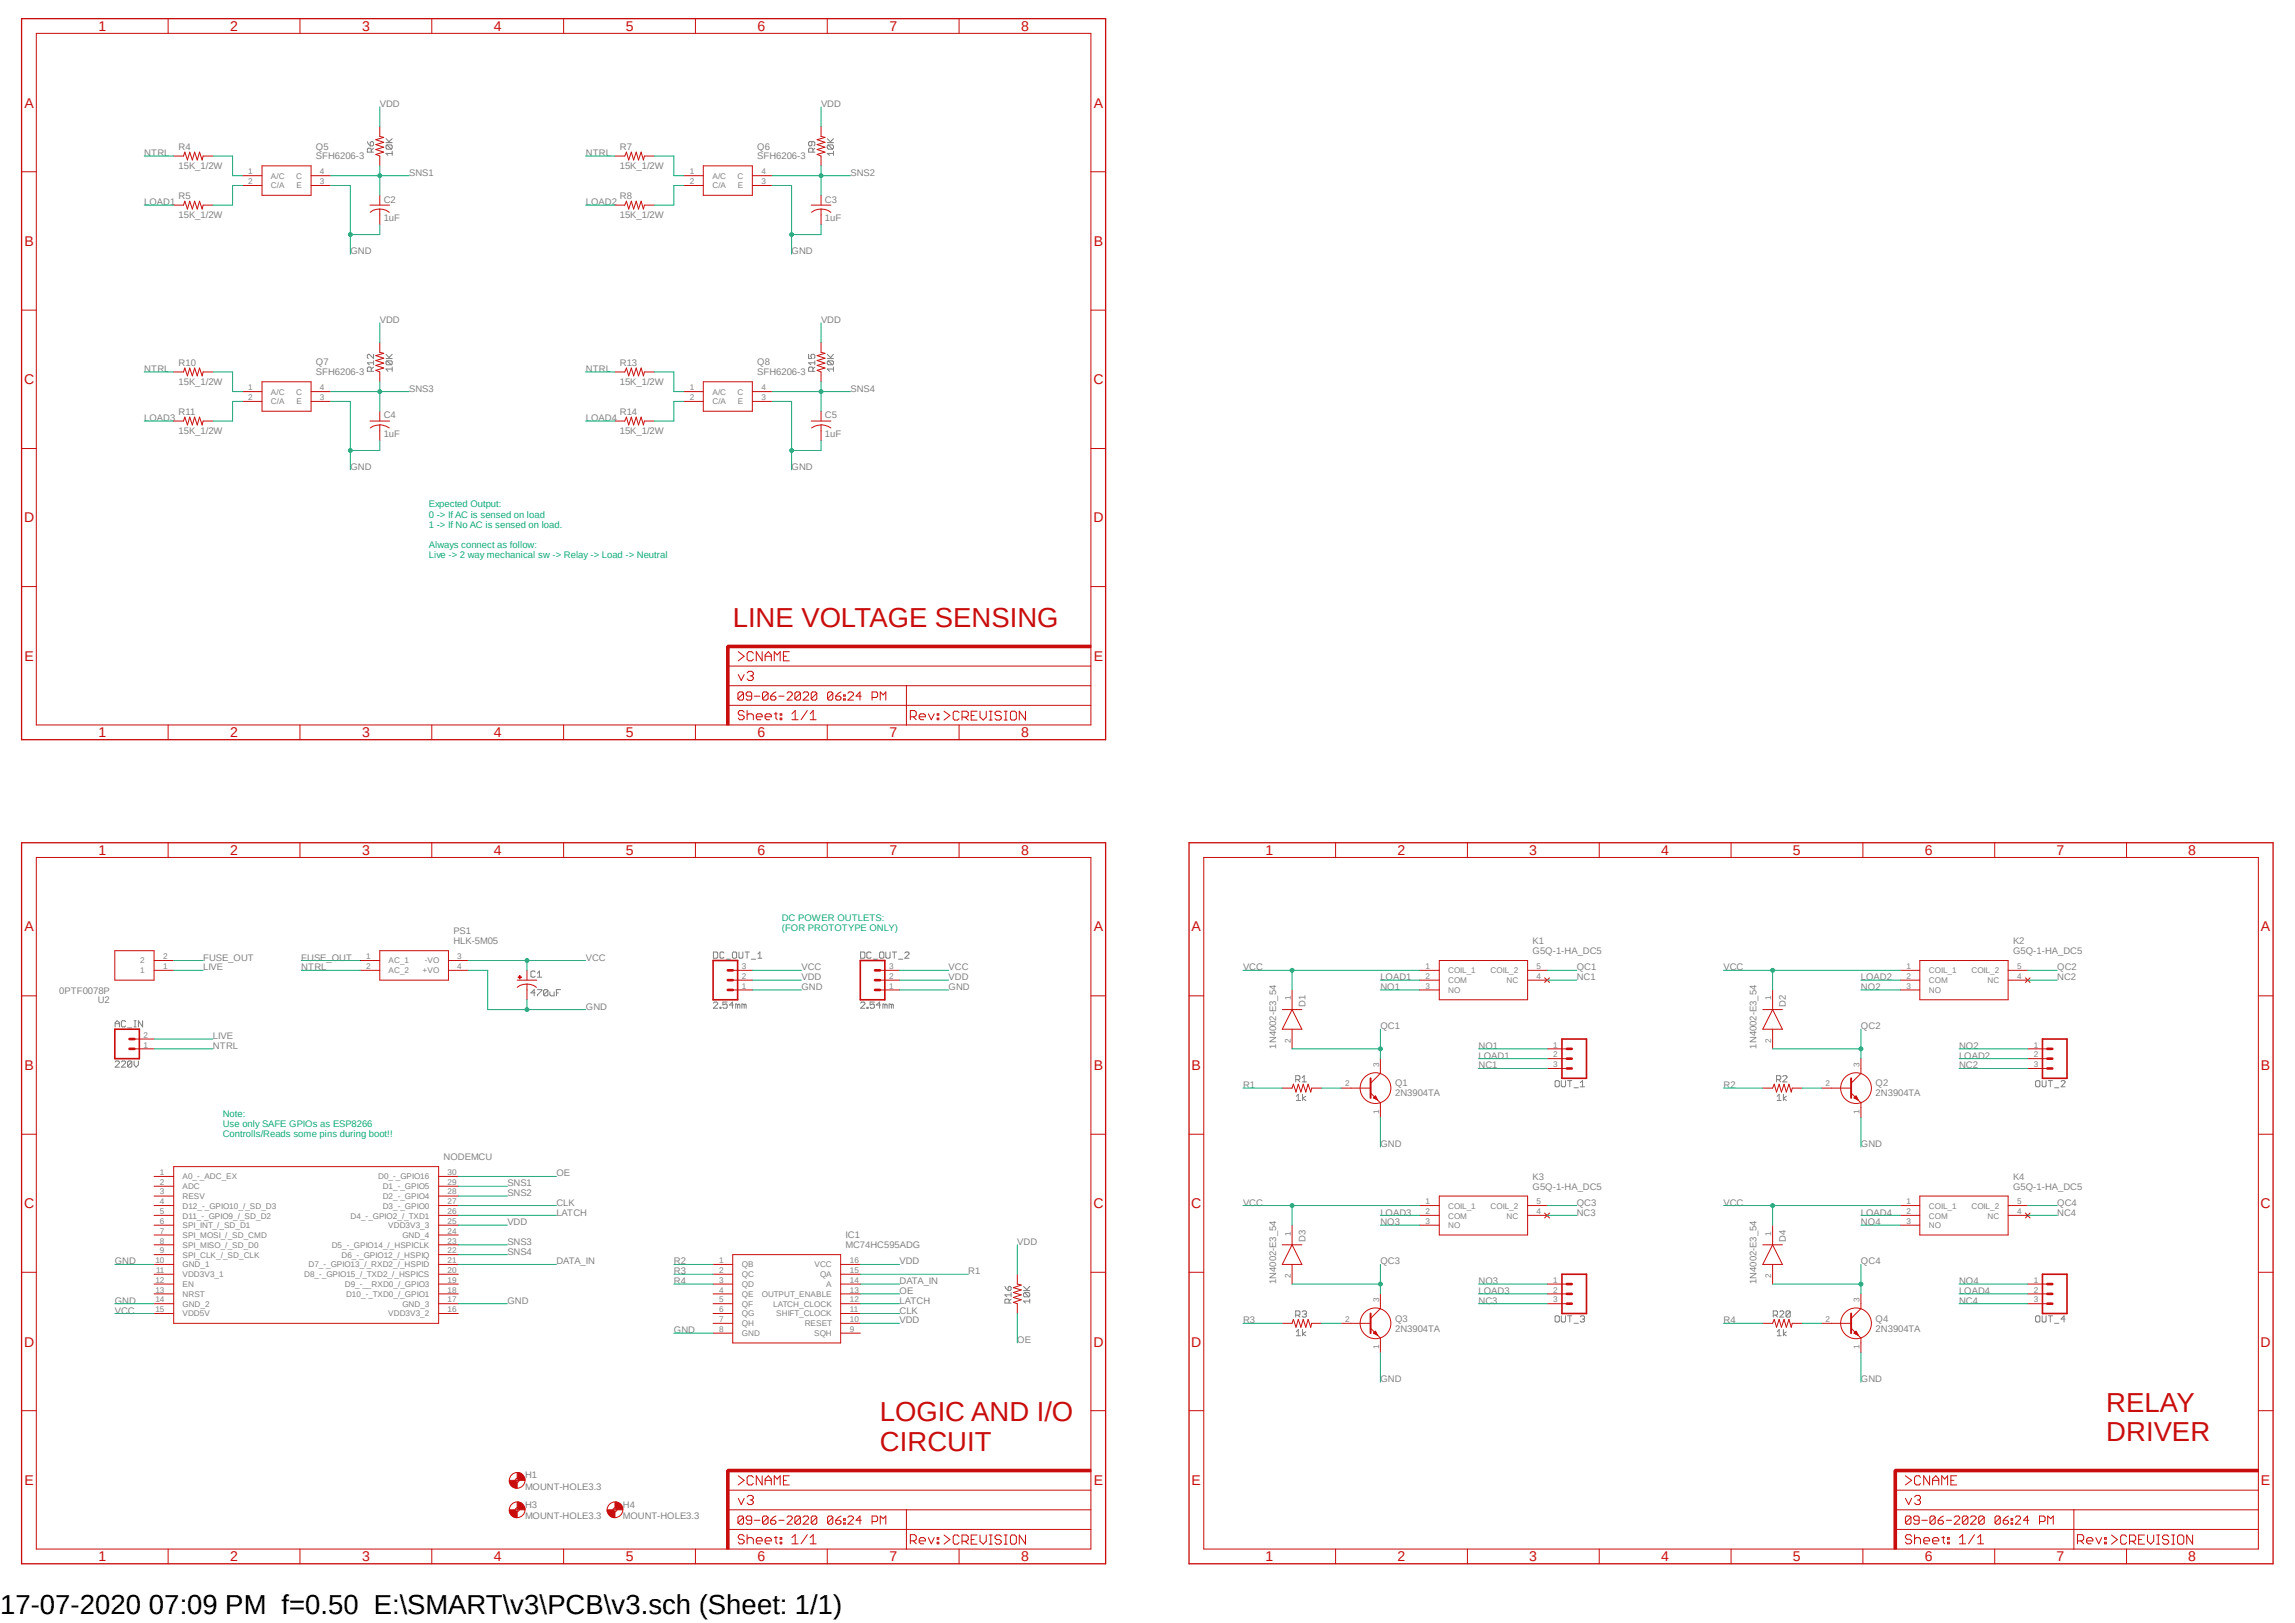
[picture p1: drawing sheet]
<svg xmlns="http://www.w3.org/2000/svg" width="297mm" height="210mm" viewBox="0 0 297 210" stroke-linecap="round" stroke-linejoin="round" font-family="sans-serif">
<defs><g id="words">
<g font-size="3.6" fill="#c90d0c">
<text x="94.8" y="81.1">LINE VOLTAGE SENSING</text>
<text x="113.9" y="183.9">LOGIC AND I/O</text>
<text x="272.6" y="182.7">RELAY</text>
<text x="113.9" y="187.8">CIRCUIT</text>
<text x="272.6" y="186.5">DRIVER</text>
</g>
<text font-size="3.6" x="0" y="208.9">17-07-2020 07:09 PM f=0.50 E:\SMART\v3\PCB\v3.sch (Sheet: 1/1)</text>
<g font-size="1.8" fill="#c90d0c">
<text x="12.7" y="4">1</text>
<text x="29.8" y="4">2</text>
<text x="46.9" y="4">3</text>
<text x="63.9" y="4">4</text>
<text x="81" y="4">5</text>
<text x="98" y="4">6</text>
<text x="115.1" y="4">7</text>
<text x="132.2" y="4">8</text>
<text x="3.2" y="13.9">A</text>
<text x="141.6" y="13.9">A</text>
<text x="3.2" y="31.8">B</text>
<text x="141.6" y="31.8">B</text>
<text x="3.1" y="49.7">C</text>
<text x="141.5" y="49.7">C</text>
<text x="3.1" y="67.6">D</text>
<text x="141.5" y="67.6">D</text>
<text x="3.2" y="85.5">E</text>
<text x="141.6" y="85.5">E</text>
<text x="12.7" y="95.4">1</text>
<text x="29.8" y="95.4">2</text>
<text x="46.9" y="95.4">3</text>
<text x="63.9" y="95.4">4</text>
<text x="81" y="95.4">5</text>
<text x="98" y="95.4">6</text>
<text x="115.1" y="95.4">7</text>
<text x="132.2" y="95.4">8</text>
<text x="12.7" y="110.7">1</text>
<text x="29.8" y="110.7">2</text>
<text x="46.9" y="110.7">3</text>
<text x="63.9" y="110.7">4</text>
<text x="81" y="110.7">5</text>
<text x="98" y="110.7">6</text>
<text x="115.1" y="110.7">7</text>
<text x="132.2" y="110.7">8</text>
<text x="163.8" y="110.7">1</text>
<text x="180.8" y="110.7">2</text>
<text x="197.9" y="110.7">3</text>
<text x="215" y="110.7">4</text>
<text x="232" y="110.7">5</text>
<text x="249.1" y="110.7">6</text>
<text x="266.1" y="110.7">7</text>
<text x="283.2" y="110.7">8</text>
<text x="3.2" y="120.5">A</text>
<text x="141.6" y="120.5">A</text>
<text x="154.2" y="120.5">A</text>
<text x="292.6" y="120.5">A</text>
<text x="3.2" y="138.4">B</text>
<text x="141.6" y="138.4">B</text>
<text x="154.2" y="138.4">B</text>
<text x="292.6" y="138.4">B</text>
<text x="3.1" y="156.3">C</text>
<text x="141.5" y="156.3">C</text>
<text x="154.2" y="156.3">C</text>
<text x="292.6" y="156.3">C</text>
<text x="3.1" y="174.2">D</text>
<text x="141.5" y="174.2">D</text>
<text x="154.2" y="174.2">D</text>
<text x="292.6" y="174.2">D</text>
<text x="3.2" y="192.2">E</text>
<text x="141.6" y="192.2">E</text>
<text x="154.2" y="192.2">E</text>
<text x="292.6" y="192.2">E</text>
<text x="12.7" y="202.1">1</text>
<text x="29.8" y="202.1">2</text>
<text x="46.9" y="202.1">3</text>
<text x="63.9" y="202.1">4</text>
<text x="81" y="202.1">5</text>
<text x="98" y="202.1">6</text>
<text x="115.1" y="202.1">7</text>
<text x="132.2" y="202.1">8</text>
<text x="163.8" y="202.1">1</text>
<text x="180.8" y="202.1">2</text>
<text x="197.9" y="202.1">3</text>
<text x="215" y="202.1">4</text>
<text x="232" y="202.1">5</text>
<text x="249.1" y="202.1">6</text>
<text x="266.1" y="202.1">7</text>
<text x="283.2" y="202.1">8</text>
</g>
<g font-size="1.2" fill="#808080">
<text x="49.1" y="13.8">VDD</text>
<text x="106.3" y="13.8">VDD</text>
<text x="18.7" y="20.2">NTRL</text>
<text x="23.1" y="21.8">15K_1/2W</text>
<text x="23.1" y="19.4">R4</text>
<text x="40.9" y="20.6">SFH6206-3</text>
<text x="40.9" y="19.3">Q5</text>
<text x="53" y="22.7">SNS1</text>
<text x="75.8" y="20.2">NTRL</text>
<text x="80.2" y="21.8">15K_1/2W</text>
<text x="80.2" y="19.4">R7</text>
<text x="98" y="20.6">SFH6206-3</text>
<text x="98" y="19.3">Q6</text>
<text x="110.1" y="22.7">SNS2</text>
<text x="18.7" y="26.5">LOAD1</text>
<text x="23.1" y="28.2">15K_1/2W</text>
<text x="23.1" y="25.8">R5</text>
<text x="49.7" y="28.6">1uF</text>
<text x="49.7" y="26.2">C2</text>
<text x="75.8" y="26.5">LOAD2</text>
<text x="80.2" y="28.2">15K_1/2W</text>
<text x="80.2" y="25.8">R8</text>
<text x="106.8" y="28.6">1uF</text>
<text x="106.8" y="26.2">C3</text>
<text x="45.3" y="32.9">GND</text>
<text x="102.5" y="32.9">GND</text>
<text x="49.1" y="41.8">VDD</text>
<text x="106.3" y="41.8">VDD</text>
<text x="23.1" y="47.4">R10</text>
<text x="40.9" y="47.3">Q7</text>
<text x="80.2" y="47.4">R13</text>
<text x="98" y="47.3">Q8</text>
<text x="18.7" y="48.1">NTRL</text>
<text x="23.1" y="49.8">15K_1/2W</text>
<text x="23.1" y="53.7">R11</text>
<text x="40.9" y="48.6">SFH6206-3</text>
<text x="53" y="50.7">SNS3</text>
<text x="75.8" y="48.1">NTRL</text>
<text x="80.2" y="49.8">15K_1/2W</text>
<text x="80.2" y="53.7">R14</text>
<text x="98" y="48.6">SFH6206-3</text>
<text x="110.1" y="50.7">SNS4</text>
<text x="18.7" y="54.5">LOAD3</text>
<text x="23.1" y="56.1">15K_1/2W</text>
<text x="49.7" y="56.6">1uF</text>
<text x="49.7" y="54.1">C4</text>
<text x="75.8" y="54.5">LOAD4</text>
<text x="80.2" y="56.1">15K_1/2W</text>
<text x="106.8" y="56.6">1uF</text>
<text x="106.8" y="54.1">C5</text>
<text x="45.3" y="60.8">GND</text>
<text x="102.5" y="60.8">GND</text>
<text x="26.3" y="125.6">LIVE</text>
<text x="26.3" y="124.3">FUSE_OUT</text>
<text x="39" y="124.3">FUSE_OUT</text>
<text x="39" y="125.6">NTRL</text>
<text x="58.7" y="122.2">HLK-5M05</text>
<text x="58.7" y="120.9">PS1</text>
<text x="75.8" y="124.3">VCC</text>
<text x="103.7" y="125.6">VCC</text>
<text x="122.8" y="125.6">VCC</text>
<text x="160.9" y="125.6">VCC</text>
<text x="198.3" y="123.4">G5Q-1-HA_DC5</text>
<text x="198.3" y="122.2">K1</text>
<text x="204" y="125.6">QC1</text>
<text x="223.1" y="125.6">VCC</text>
<text x="260.5" y="123.4">G5Q-1-HA_DC5</text>
<text x="260.5" y="122.2">K2</text>
<text x="266.2" y="125.6">QC2</text>
<text x="7.7" y="128.6">0PTF0078P</text>
<text x="12.7" y="129.8">U2</text>
<text x="75.8" y="130.6">GND</text>
<text x="103.7" y="128.1">GND</text>
<text x="103.7" y="126.8">VDD</text>
<text x="122.8" y="128.1">GND</text>
<text x="122.8" y="126.8">VDD</text>
<text x="169" y="130.3" transform="rotate(-90 169 130.3)">D1</text>
<text x="178.6" y="126.8">LOAD1</text>
<text x="178.6" y="128.1">NO1</text>
<text x="204" y="126.8">NC1</text>
<text x="231.1" y="130.3" transform="rotate(-90 231.1 130.3)">D2</text>
<text x="240.8" y="126.8">LOAD2</text>
<text x="240.8" y="128.1">NO2</text>
<text x="266.2" y="126.8">NC2</text>
<text x="27.6" y="134.5">LIVE</text>
<text x="27.6" y="135.7">NTRL</text>
<text x="165.1" y="135.7" transform="rotate(-90 165.1 135.7)">1N4002-E3_54</text>
<text x="178.6" y="133.2">QC1</text>
<text x="191.3" y="137">LOAD1</text>
<text x="191.3" y="135.7">NO1</text>
<text x="227.3" y="135.7" transform="rotate(-90 227.3 135.7)">1N4002-E3_54</text>
<text x="240.8" y="133.2">QC2</text>
<text x="253.5" y="137">LOAD2</text>
<text x="253.5" y="135.7">NO2</text>
<text x="160.9" y="140.8">R1</text>
<text x="180.6" y="141.9">2N3904TA</text>
<text x="180.6" y="140.6">Q1</text>
<text x="191.3" y="138.3">NC1</text>
<text x="223.1" y="140.8">R2</text>
<text x="242.7" y="141.9">2N3904TA</text>
<text x="242.7" y="140.6">Q2</text>
<text x="253.5" y="138.3">NC2</text>
<text x="178.6" y="148.4">GND</text>
<text x="240.8" y="148.4">GND</text>
<text x="57.4" y="150.1">NODEMCU</text>
<text x="65.7" y="153.5">SNS1</text>
<text x="65.7" y="154.8">SNS2</text>
<text x="72" y="152.2">OE</text>
<text x="198.3" y="153.9">G5Q-1-HA_DC5</text>
<text x="198.3" y="152.7">K3</text>
<text x="260.5" y="153.9">G5Q-1-HA_DC5</text>
<text x="260.5" y="152.7">K4</text>
<text x="65.7" y="158.5">VDD</text>
<text x="65.7" y="161.1">SNS3</text>
<text x="72" y="157.3">LATCH</text>
<text x="72" y="156">CLK</text>
<text x="109.4" y="161.5">MC74HC595ADG</text>
<text x="109.4" y="160.2">IC1</text>
<text x="131.7" y="161.1">VDD</text>
<text x="160.9" y="156">VCC</text>
<text x="169" y="160.7" transform="rotate(-90 169 160.7)">D3</text>
<text x="178.6" y="157.3">LOAD3</text>
<text x="178.6" y="158.5">NO3</text>
<text x="204" y="156">QC3</text>
<text x="204" y="157.3">NC3</text>
<text x="223.1" y="156">VCC</text>
<text x="231.1" y="160.7" transform="rotate(-90 231.1 160.7)">D4</text>
<text x="240.8" y="157.3">LOAD4</text>
<text x="240.8" y="158.5">NO4</text>
<text x="266.2" y="157.3">NC4</text>
<text x="266.2" y="156">QC4</text>
<text x="14.9" y="163.6">GND</text>
<text x="65.7" y="162.3">SNS4</text>
<text x="72" y="163.6">DATA_IN</text>
<text x="87.2" y="163.6">R2</text>
<text x="87.2" y="166.2">R4</text>
<text x="87.2" y="164.9">R3</text>
<text x="116.4" y="163.6">VDD</text>
<text x="116.4" y="166.2">DATA_IN</text>
<text x="116.4" y="167.4">OE</text>
<text x="125.3" y="164.9">R1</text>
<text x="165.1" y="166.2" transform="rotate(-90 165.1 166.2)">1N4002-E3_54</text>
<text x="178.6" y="163.6">QC3</text>
<text x="191.3" y="167.4">LOAD3</text>
<text x="191.3" y="166.2">NO3</text>
<text x="227.3" y="166.2" transform="rotate(-90 227.3 166.2)">1N4002-E3_54</text>
<text x="240.8" y="163.6">QC4</text>
<text x="253.5" y="167.4">LOAD4</text>
<text x="253.5" y="166.2">NO4</text>
<text x="14.9" y="168.7">GND</text>
<text x="14.9" y="170">VCC</text>
<text x="65.7" y="168.7">GND</text>
<text x="87.2" y="172.5">GND</text>
<text x="116.4" y="171.2">VDD</text>
<text x="116.4" y="168.7">LATCH</text>
<text x="116.4" y="170">CLK</text>
<text x="131.7" y="173.8">OE</text>
<text x="160.9" y="171.2">R3</text>
<text x="180.6" y="172.3">2N3904TA</text>
<text x="180.6" y="171">Q3</text>
<text x="191.3" y="168.7">NC3</text>
<text x="223.1" y="171.2">R4</text>
<text x="242.7" y="172.3">2N3904TA</text>
<text x="242.7" y="171">Q4</text>
<text x="253.5" y="168.7">NC4</text>
<text x="178.6" y="178.9">GND</text>
<text x="240.8" y="178.9">GND</text>
<text x="67.9" y="191.3">H1</text>
<text x="67.9" y="192.8">MOUNT-HOLE3.3</text>
<text x="67.9" y="196.6">MOUNT-HOLE3.3</text>
<text x="67.9" y="195.1">H3</text>
<text x="80.6" y="195.1">H4</text>
<text x="80.6" y="196.6">MOUNT-HOLE3.3</text>
</g>
<g font-size="1.2" fill="#0dab76">
<text x="55.5" y="65.7">Expected Output:</text>
<text x="55.5" y="67">0 -&gt; If AC is sensed on load</text>
<text x="55.5" y="68.3">1 -&gt; If No AC is sensed on load.</text>
<text x="55.5" y="70.9">Always connect as follow:</text>
<text x="55.5" y="72.2">Live -&gt; 2 way mechanical sw -&gt; Relay -&gt; Load -&gt; Neutral</text>
<text x="101.2" y="119.2">DC POWER OUTLETS:</text>
<text x="101.2" y="120.5">(FOR PROTOTYPE ONLY)</text>
<text x="28.8" y="144.5">Note:</text>
<text x="28.8" y="145.8">Use only SAFE GPIOs as ESP8266</text>
<text x="28.8" y="147.2">Controlls/Reads some pins during boot!!</text>
</g>
<g font-size="1.1" fill="#808080">
<text x="32.1" y="22.6">1</text>
<text x="32.1" y="23.8">2</text>
<text x="35.1" y="23.1">A/C</text>
<text x="38.3" y="23.1">C</text>
<text x="41.4" y="22.6">4</text>
<text x="41.4" y="23.8">3</text>
<text x="89.3" y="22.6">1</text>
<text x="89.3" y="23.8">2</text>
<text x="92.2" y="23.1">A/C</text>
<text x="95.5" y="23.1">C</text>
<text x="98.6" y="22.6">4</text>
<text x="98.6" y="23.8">3</text>
<text x="35.1" y="24.4">C/A</text>
<text x="38.4" y="24.4">E</text>
<text x="92.2" y="24.4">C/A</text>
<text x="95.5" y="24.4">E</text>
<text x="32.1" y="50.5">1</text>
<text x="32.1" y="51.7">2</text>
<text x="35.1" y="51.1">A/C</text>
<text x="35.1" y="52.3">C/A</text>
<text x="38.3" y="51.1">C</text>
<text x="38.4" y="52.3">E</text>
<text x="41.4" y="50.5">4</text>
<text x="41.4" y="51.7">3</text>
<text x="89.3" y="50.5">1</text>
<text x="89.3" y="51.7">2</text>
<text x="92.2" y="51.1">A/C</text>
<text x="92.2" y="52.3">C/A</text>
<text x="95.5" y="51.1">C</text>
<text x="95.5" y="52.3">E</text>
<text x="98.6" y="50.5">4</text>
<text x="98.6" y="51.7">3</text>
<text x="18.2" y="125.9">1</text>
<text x="18.2" y="124.7">2</text>
<text x="21.1" y="125.4">1</text>
<text x="21.1" y="124.1">2</text>
<text x="47.4" y="124.1">1</text>
<text x="47.4" y="125.4">2</text>
<text x="50.3" y="124.7">AC_1</text>
<text x="50.3" y="125.9">AC_2</text>
<text x="54.7" y="125.9">+VO</text>
<text x="55" y="124.7">-VO</text>
<text x="59.2" y="124.1">3</text>
<text x="59.2" y="125.4">4</text>
<text x="96" y="125.4">3</text>
<text x="115.1" y="125.4">3</text>
<text x="184.5" y="125.4">1</text>
<text x="187.4" y="125.9">COIL_1</text>
<text x="192.9" y="125.9">COIL_2</text>
<text x="198.8" y="125.4">5</text>
<text x="246.7" y="125.4">1</text>
<text x="249.6" y="125.9">COIL_1</text>
<text x="255.1" y="125.9">COIL_2</text>
<text x="261.1" y="125.4">5</text>
<text x="96" y="127.9">1</text>
<text x="96" y="126.7">2</text>
<text x="115.1" y="127.9">1</text>
<text x="115.1" y="126.7">2</text>
<text x="167" y="129.5" transform="rotate(-90 167 129.5)">1</text>
<text x="184.5" y="126.7">2</text>
<text x="184.5" y="127.9">3</text>
<text x="187.4" y="127.2">COM</text>
<text x="187.4" y="128.5">NO</text>
<text x="195" y="127.2">NC</text>
<text x="198.8" y="126.7">4</text>
<text x="229.2" y="129.5" transform="rotate(-90 229.2 129.5)">1</text>
<text x="246.7" y="126.7">2</text>
<text x="246.7" y="127.9">3</text>
<text x="249.6" y="127.2">COM</text>
<text x="249.6" y="128.5">NO</text>
<text x="257.2" y="127.2">NC</text>
<text x="261.1" y="126.7">4</text>
<text x="18.6" y="135.6">1</text>
<text x="18.6" y="134.3">2</text>
<text x="167" y="134.9" transform="rotate(-90 167 134.9)">2</text>
<text x="201" y="135.6">1</text>
<text x="201" y="136.8">2</text>
<text x="229.2" y="134.9" transform="rotate(-90 229.2 134.9)">2</text>
<text x="263.2" y="135.6">1</text>
<text x="263.2" y="136.8">2</text>
<text x="174.1" y="140.6">2</text>
<text x="178.5" y="138.1" transform="rotate(-90 178.5 138.1)">3</text>
<text x="201" y="138.1">3</text>
<text x="236.3" y="140.6">2</text>
<text x="240.7" y="138.1" transform="rotate(-90 240.7 138.1)">3</text>
<text x="263.2" y="138.1">3</text>
<text x="178.5" y="144.1" transform="rotate(-90 178.5 144.1)">1</text>
<text x="240.7" y="144.1" transform="rotate(-90 240.7 144.1)">1</text>
<text x="20.7" y="152">1</text>
<text x="20.7" y="153.3">2</text>
<text x="20.7" y="154.6">3</text>
<text x="20.7" y="155.8">4</text>
<text x="23.6" y="152.6">A0_-_ADC_EX</text>
<text x="23.6" y="153.9">ADC</text>
<text x="23.6" y="155.2">RESV</text>
<text x="48.9" y="152.6">D0_-_GPIO16</text>
<text x="49.5" y="153.9">D1_-_GPIO5</text>
<text x="49.5" y="155.2">D2_-_GPIO4</text>
<text x="57.9" y="152">30</text>
<text x="57.9" y="153.3">29</text>
<text x="57.9" y="154.6">28</text>
<text x="57.9" y="155.8">27</text>
<text x="184.5" y="155.8">1</text>
<text x="198.8" y="155.8">5</text>
<text x="246.7" y="155.8">1</text>
<text x="261.1" y="155.8">5</text>
<text x="20.7" y="157.1">5</text>
<text x="20.7" y="158.4">6</text>
<text x="20.7" y="159.6">7</text>
<text x="20.7" y="160.9">8</text>
<text x="23.6" y="156.4">D12_-_GPIO10_/_SD_D3</text>
<text x="23.6" y="157.7">D11_-_GPIO9_/_SD_D2</text>
<text x="23.6" y="158.9">SPI_INT_/_SD_D1</text>
<text x="23.6" y="160.2">SPI_MOSI_/_SD_CMD</text>
<text x="23.6" y="161.5">SPI_MISO_/_SD_D0</text>
<text x="42.9" y="161.5">D5_-_GPIO14_/_HSPICLK</text>
<text x="45.4" y="157.7">D4_-_GPIO2_/_TXD1</text>
<text x="49.5" y="156.4">D3_-_GPIO0</text>
<text x="50.2" y="158.9">VDD3V3_3</text>
<text x="52.1" y="160.2">GND_4</text>
<text x="57.9" y="157.1">26</text>
<text x="57.9" y="158.4">25</text>
<text x="57.9" y="159.6">24</text>
<text x="57.9" y="160.9">23</text>
<text x="167" y="159.9" transform="rotate(-90 167 159.9)">1</text>
<text x="184.5" y="157.1">2</text>
<text x="184.5" y="158.4">3</text>
<text x="187.4" y="156.4">COIL_1</text>
<text x="187.4" y="157.7">COM</text>
<text x="187.4" y="158.9">NO</text>
<text x="192.9" y="156.4">COIL_2</text>
<text x="195" y="157.7">NC</text>
<text x="198.8" y="157.1">4</text>
<text x="229.2" y="159.9" transform="rotate(-90 229.2 159.9)">1</text>
<text x="246.7" y="157.1">2</text>
<text x="246.7" y="158.4">3</text>
<text x="249.6" y="156.4">COIL_1</text>
<text x="249.6" y="157.7">COM</text>
<text x="249.6" y="158.9">NO</text>
<text x="255.1" y="156.4">COIL_2</text>
<text x="257.2" y="157.7">NC</text>
<text x="261.1" y="157.1">4</text>
<text x="20.1" y="163.4">10</text>
<text x="20.1" y="166">12</text>
<text x="20.1" y="167.3">13</text>
<text x="20.2" y="164.7">11</text>
<text x="20.7" y="162.2">9</text>
<text x="23.6" y="162.7">SPI_CLK_/_SD_CLK</text>
<text x="23.6" y="164">GND_1</text>
<text x="23.6" y="165.3">VDD3V3_1</text>
<text x="23.6" y="166.5">EN</text>
<text x="23.6" y="167.8">NRST</text>
<text x="39.4" y="165.3">D8_-_GPIO15_/_TXD2_/_HSPICS</text>
<text x="39.9" y="164">D7_-_GPIO13_/_RXD2_/_HSPID</text>
<text x="44.2" y="162.7">D6_-_GPIO12_/_HSPIQ</text>
<text x="44.6" y="166.5">D9_-__RXD0_/_GPIO3</text>
<text x="44.8" y="167.8">D10_-_TXD0_/_GPIO1</text>
<text x="57.9" y="162.2">22</text>
<text x="57.9" y="163.4">21</text>
<text x="57.9" y="164.7">20</text>
<text x="57.9" y="166">19</text>
<text x="57.9" y="167.3">18</text>
<text x="93.1" y="163.4">1</text>
<text x="93.1" y="164.7">2</text>
<text x="93.1" y="166">3</text>
<text x="93.1" y="167.3">4</text>
<text x="96" y="164">QB</text>
<text x="96" y="165.3">QC</text>
<text x="96" y="166.5">QD</text>
<text x="96" y="167.8">QE</text>
<text x="98.6" y="167.8">OUTPUT_ENABLE</text>
<text x="105.4" y="164">VCC</text>
<text x="106.1" y="165.3">QA</text>
<text x="106.9" y="166.5">A</text>
<text x="110" y="163.4">16</text>
<text x="110" y="164.7">15</text>
<text x="110" y="166">14</text>
<text x="110" y="167.3">13</text>
<text x="167" y="165.4" transform="rotate(-90 167 165.4)">2</text>
<text x="201" y="166">1</text>
<text x="201" y="167.3">2</text>
<text x="229.2" y="165.4" transform="rotate(-90 229.2 165.4)">2</text>
<text x="263.2" y="166">1</text>
<text x="263.2" y="167.3">2</text>
<text x="20.1" y="168.5">14</text>
<text x="20.1" y="169.8">15</text>
<text x="23.6" y="169.1">GND_2</text>
<text x="23.6" y="170.3">VDD5V</text>
<text x="50.2" y="170.3">VDD3V3_2</text>
<text x="52.1" y="169.1">GND_3</text>
<text x="57.9" y="168.5">17</text>
<text x="57.9" y="169.8">16</text>
<text x="93.1" y="168.5">5</text>
<text x="93.1" y="169.8">6</text>
<text x="93.1" y="171.1">7</text>
<text x="93.1" y="172.3">8</text>
<text x="96" y="169.1">QF</text>
<text x="96" y="170.3">QG</text>
<text x="96" y="171.6">QH</text>
<text x="96" y="172.9">GND</text>
<text x="100.1" y="169.1">LATCH_CLOCK</text>
<text x="100.5" y="170.3">SHIFT_CLOCK</text>
<text x="104.1" y="171.6">RESET</text>
<text x="105.4" y="172.9">SQH</text>
<text x="110" y="168.5">12</text>
<text x="110" y="169.8">11</text>
<text x="110" y="171.1">10</text>
<text x="110" y="172.3">9</text>
<text x="174.1" y="171.1">2</text>
<text x="178.5" y="168.5" transform="rotate(-90 178.5 168.5)">3</text>
<text x="201" y="168.5">3</text>
<text x="236.3" y="171.1">2</text>
<text x="240.7" y="168.5" transform="rotate(-90 240.7 168.5)">3</text>
<text x="263.2" y="168.5">3</text>
<text x="178.5" y="174.6" transform="rotate(-90 178.5 174.6)">1</text>
<text x="240.7" y="174.6" transform="rotate(-90 240.7 174.6)">1</text>
</g>
</g></defs>
<path d="M2.6 2.2l291.8 200.4M294.4 2.2l-291.8 200.4" fill="none" stroke="#fff" stroke-width=".13"/>
<g fill="none" stroke="#808080" stroke-width=".13">
<path d="M47.5 18.3l.4 .6M47.9 18.5l.1-.2h.2l.1 .2v.3l-.1 .1h-.3zM48 19.7v-.4l-.1-.1h-.2l-.2 .1v.4h.8M48.3 19.2l-.3 .2M50 18.5h.8M50 17.9l.5 .6M50.1 18.8h.5l.2 .1v.2l-.2 .2M50.1 18.8l-.1 .1v.2l.1 .2h.5M50.1 18.8l.5 .5M50.8 19.9h-.8l.2 .2M50.8 19.6v.5M50.8 17.9l-.5 .4"/>
<path d="M105.1 18.3v.5l-.2 .1h-.1l-.2-.1v-.3l.2-.2h.5l.2 .2v.3l-.2 .1M105.2 19.7v-.4l-.1-.1h-.3l-.2 .1v.4h.9M105.5 19.2l-.3 .2M107.1 18.5h.8M107.1 17.9l.5 .6M107.2 18.8l-.1 .1v.2l.1 .2h.5M107.2 18.8h.5l.2 .1v.2l-.2 .2M107.2 18.8l.5 .5M107.9 19.9h-.8l.3 .2M107.9 19.6v.5M107.9 17.9l-.4 .4M48 48v-.4l-.1-.1h-.2l-.2 .1v.4h.8"/>
<path d="M48.3 45.8v.6l-.5-.6-.3 .2v.3l.2 .1M48.3 46.7v.5M48.3 47.5l-.3 .3M48.3 46.9h-.8l.3 .3M50 46.4h.8M50 45.8l.5 .6M50.1 46.7h.5l.2 .1v.3l-.2 .1M50.1 46.7l-.1 .1v.3l.1 .1h.5M50.1 46.7l.5 .5M50.8 47.5v.5M50.8 47.8h-.8l.2 .2M50.8 45.8l-.5 .5"/>
<path d="M104.6 45.8v.6h.5l-.2-.3v-.1l.2-.2h.2l.2 .2v.3l-.2 .1M105.2 48v-.4l-.1-.1h-.3l-.2 .1v.4h.9M105.5 47.5l-.3 .3M105.5 46.7v.5M105.5 46.9h-.9l.3 .3M107.1 46.4h.8M107.1 45.8l.5 .6M107.2 46.7h.5l.2 .1v.3l-.2 .1M107.2 46.7l-.1 .1v.3l.1 .1h.5M107.2 46.7l.5 .5M107.9 47.5v.5M107.9 47.8h-.8l.3 .2"/>
<path d="M107.9 45.8l-.4 .5M14.9 137.4l.1-.1h.3l.2 .1v.1l-.6 .6h.6M14.9 132.9v-.6l.3-.2 .3 .2v.6M14.9 132.5h.6M15.7 137.4l.1-.1h.3l.2 .1v.1l-.6 .6h.6M16.3 132.2l-.2-.1h-.3l-.1 .1v.6l.1 .1h.3l.2-.1M16.5 133h.6M17.1 137.4v.6l-.2 .1h-.2l-.2-.1M17.1 137.4l-.2-.1h-.2l-.2 .1v.6M17.1 137.4l-.6 .6M17.4 137.3v.5l.2 .3 .3-.3v-.5M17.4 132.1h.2"/>
<path d="M17.4 132.9h.2M17.5 132.1v.8M18.5 132.1v.8l-.6-.8v.8M69.3 128.5h-.6l.4-.4v.8M69.3 125.8l-.2-.2h-.2l-.2 .2v.5l.2 .1h.2l.2-.1M69.6 128.1h.5v.1l-.5 .5v.2M69.6 126.4h.5M69.6 125.9l.2-.3v.8M70.9 128.2l-.1-.1h-.3l-.1 .1v.5M70.9 128.2v.5l-.1 .2h-.3l-.1-.2M70.9 128.2l-.5 .5M71.2 128.4v.3l.1 .2h.4v-.5"/>
<path d="M72 128.5h.3M72.6 128.1h-.6v.8M92.3 129.8l.2-.1h.3l.1 .1v.1l-.6 .6h.6M92.3 123.2h.5l.1 .1v.6l-.1 .1h-.5zM93.2 130.3h.1v.2h-.1zM93.7 123.3l-.1-.1h-.3l-.1 .1v.6l.1 .1h.3l.1-.1M94 124.1h.5M94.1 129.7h-.5v.3l.3-.1 .2 .1v.3l-.1 .2h-.3l-.1-.2M94.8 123.3l.1-.1h.3l.1 .1v.6l-.1 .1h-.3l-.1-.1zM94.9 130h-.5l.4-.3v.8M95.5 130l-.3-.1v.6M95.5 130v.5"/>
<path d="M95.5 130l.1-.1 .2 .1v.5M95.6 123.2v.7l.2 .1h.2l.1-.1v-.7M96.3 130l-.3-.1v.6M96.3 130v.5M96.3 130l.1-.1 .2 .1v.5M96.4 123.2h.6M96.7 123.2v.8M97.2 124.1h.6M98.1 124h.5M98.1 123.4l.2-.2v.8M111.4 129.8l.1-.1h.3l.1 .1v.1l-.5 .6h.5M111.4 123.2h.4l.1 .1v.6l-.1 .1h-.4z"/>
<path d="M112.2 130.3h.2v.2h-.2zM112.7 123.3l-.1-.1h-.2l-.2 .1v.6l.2 .1h.2l.1-.1M113 124.1h.6M113.2 129.7h-.6v.3l.3-.1 .3 .1v.3l-.2 .2h-.3l-.1-.2M113.8 123.3l.2-.1h.3l.1 .1v.6l-.1 .1h-.3l-.2-.1zM114 130h-.6l.4-.3v.8M114.5 130l-.2-.1v.6M114.5 130v.5M114.5 130l.1-.1 .2 .1v.5M114.6 123.2v.7l.2 .1h.3l.1-.1v-.7M115.4 130l-.3-.1v.6M115.4 130v.5"/>
<path d="M115.4 130l.1-.1 .1 .1v.5M115.5 123.2h.5M115.7 123.2v.8M116.3 124.1h.5M117.1 123.3l.2-.1h.2l.1 .1v.1l-.5 .6h.5M167.7 139.7h.4l.1-.1v-.3l-.1-.1h-.4v.8M168 139.7l.2 .3M168.5 139.4l.3-.2v.8M168.5 140h.6M201.4 139.8h.2l.2 .2v.5l-.2 .1h-.2l-.1-.1v-.5zM202.1 139.8v.7l.1 .1h.3l.1-.1v-.7M202.9 139.8h.5"/>
<path d="M203.2 139.8v.8M229.9 139.7h.4l.2-.1v-.3l-.2-.1h-.4v.8M230.2 139.7l.3 .3M230.7 139.3l.1-.1h.3l.2 .1v.1l-.6 .6h.6M263.4 140l.2-.2h.3l.1 .2v.5l-.1 .1h-.3l-.2-.1zM264.3 139.8v.7l.1 .1h.3l.1-.1v-.7M265.1 139.8h.5M265.3 139.8v.8M266.7 140l.2-.2h.2l.2 .2v.1l-.6 .5h.6M167.8 141.9l.2-.3v.8M167.8 142.4h.5M168.6 141.6v.8"/>
<path d="M169 141.9l-.4 .2 .4 .3M203.7 140.8h.6M204.5 140.6h.6M204.5 140.1l.3-.3v.8M230 142.4h.5M230 141.9l.3-.3v.8M230.8 141.6v.8M231.2 141.9l-.4 .2 .4 .3M265.9 140.8h.5M130 166.5l.5 .5M130.5 166.6l.1-.1 .3 .1v.3l-.2 .1h-.2zM130.6 168.6v-.4l-.1-.1h-.3l-.2 .1v.4h.9"/>
<path d="M130.9 168.1l-.3 .3M130.9 167.6h-.9l.3 .2M130.9 167.3v.5M132.5 167h.8M132.5 166.5l.5 .5M132.6 167.3h.5l.2 .1v.3l-.2 .1M132.6 167.3l-.1 .1v.3l.1 .1h.5M132.6 167.3l.5 .5M133.3 168.4h-.8l.2 .2M133.3 168.1v.5M133.3 166.5l-.4 .4M167.7 170.2h.4l.1-.1v-.3l-.1-.2h-.4v.8"/>
<path d="M167.8 172.3l.2-.3v.8M167.8 172.8h.5M168 170.2l.2 .2M168.5 169.8l.2-.2h.2l.2 .2v.1l-.2 .2M168.6 172v.8M168.8 170.1h.1M168.9 170.1l.2 .1v.1l-.2 .1h-.2l-.2-.1M169 172.3l-.4 .3 .4 .2M201.3 170.4l.1-.1h.2l.2 .1v.5l-.2 .2h-.2l-.1-.2zM202.1 170.3v.6l.1 .2h.3l.1-.2v-.6M202.9 170.3h.5M203.2 170.3v.8"/>
<path d="M203.7 171.2h.6M204.5 170.4l.1-.1h.3l.2 .1v.2l-.2 .1M204.8 170.7h.1M204.9 170.7l.2 .1-.2 .3h-.3l-.1-.2M229.5 170.2h.4l.1-.1v-.3l-.1-.2h-.4v.8M229.8 170.2l.2 .2M230 172.3l.3-.3v.8M230 172.8h.5M230.3 169.8l.2-.2h.2l.1 .2v.1l-.5 .5h.5M230.8 172v.8M231.2 172.3l-.4 .3 .4 .2M231.7 169.8v.5l-.1 .1h-.3l-.2-.1"/>
<path d="M231.7 169.8l-.1-.2h-.3l-.2 .2v.5M231.7 169.8l-.6 .5M263.4 170.4l.2-.1h.3l.1 .1v.5l-.1 .2h-.3l-.2-.2zM264.3 170.3v.6l.1 .2h.3l.1-.2v-.6M265.1 170.3h.5M265.3 170.3v.8M265.9 171.2h.5M267.3 170.7h-.6l.4-.4v.8"/>
</g>
<path d="M14.9 133.2h3.1v3.8h-3.1z" fill="none" stroke="#c90d0c" stroke-width=".21"/>
<path d="M141.2 83.7h-47v10.1M16.8 134.5h.6M16.8 135.7h.6M141.2 190.3h-47v10.1M292.3 190.3h-47v10.1" fill="none" stroke="#c90d0c" stroke-width=".34"/>
<g fill="none" stroke="#c90d0c" stroke-width=".13">
<path d="M4.7 4.3h136.5v89.5h-136.5zM21.8 2.4v1.9M38.8 2.4v1.9M55.9 2.4v1.9M72.9 2.4v1.9M90 2.4v1.9M107.1 2.4v1.9M124.1 2.4v1.9M2.8 22.2h1.9M141.2 22.2h1.9M2.8 40.1h1.9M2.8 58h1.9"/>
<path d="M141.2 40.1h1.9M141.2 58h1.9M2.8 75.9h1.9M141.2 75.9h1.9M21.8 93.8v1.9M38.8 93.8v1.9M55.9 93.8v1.9M72.9 93.8v1.9M90 93.8v1.9M94 83.7h.4v10.1h-.4zM94.2 83.5h47v.3h-47zM94.2 91.3h47"/>
<path d="M94.2 88.7h47M94.2 86.2h47M95.5 84.3l.8 .6-.8 .6M95.5 87.3l.4 .8 .4-.8M96.2 89.7l-.1-.2h-.4l-.2 .2v.7M96.2 89.7v.7l-.1 .2h-.4l-.2-.2M96.2 89.7l-.7 .7M96.3 92.2l-.2-.3h-.4l-.2 .3v.2l.2 .1h.4l.2 .3v.1l-.2 .2h-.4l-.2-.2M96.7 91.9v1.2M96.7 87.1l.2-.2h.4l.2 .2v.2l-.2 .2M96.7 92.5l.2-.1h.4l.2 .1v.6M97.1 87.5h.2"/>
<path d="M97.3 87.5l.2 .2v.1l-.2 .3h-.4l-.2-.3M97.3 90.1h-.6l-.1-.2v-.2l.1-.2h.4l.2 .2v.7l-.2 .2h-.4l-.1-.2M97.5 84.5l-.2-.2h-.4l-.2 .2v.8l.2 .2h.4l.2-.2M97.6 90.1h.7M97.9 92.8h.7v-.3l-.1-.1h-.5l-.1 .1v.4l.1 .2h.5M98.6 84.3v1.2l-.7-1.2v1.2M99 85.5v-.7l.4-.5 .4 .5v.7M99 92.8h.8v-.3l-.2-.1h-.4l-.2 .1v.4l.2 .2h.4M99 84.9h.8M99.4 89.7l-.2-.2h-.4l-.1 .2v.7M99.4 89.7v.7l-.2 .2h-.4l-.1-.2M99.4 89.7l-.7 .7"/>
<path d="M99.7 90.1h.5l.2 .2v.1l-.2 .2h-.3l-.2-.2zM100.2 85.5v-1.2l.4 .5 .4-.5v1.2M100.2 92.4h.4M100.4 92.2v.7l.2 .2M100.4 89.5l-.3 .2-.4 .4M100.8 90.1h.7M101 92.4h.2v.1h-.2zM101 92.9h.2v.2h-.2zM101.4 84.9h.4M101.9 89.7l.1-.2h.4l.1 .2v.2l-.6 .7h.6M102.2 84.3h-.8v1.2h.8M102.5 92.4l.4-.5v1.2"/>
<path d="M102.5 93.1h.8M103.6 89.7l-.2-.2h-.3l-.2 .2v.7M103.6 89.7v.7l-.2 .2h-.3l-.2-.2M103.6 89.7l-.7 .7M103.9 89.7l.2-.2h.4l.1 .2v.2l-.7 .7h.7M104.5 91.9l-.8 1.2M104.9 92.4l.3-.5v1.2M104.9 93.1h.7M105.7 89.7l-.2-.2h-.3l-.2 .2v.7M105.7 89.7v.7l-.2 .2h-.3l-.2-.2M105.7 89.7l-.7 .7M107.1 93.8v1.9"/>
<path d="M107.8 89.7l-.2-.2h-.3l-.2 .2v.7M107.8 89.7v.7l-.2 .2h-.3l-.2-.2M107.8 89.7l-.7 .7M108.2 90.1h.5l.1 .2v.1l-.1 .2h-.4l-.1-.2zM108.8 89.5l-.3 .2-.3 .4M109.2 89.9h.2v.2h-.2zM109.2 90.4h.2v.2h-.2zM109.7 89.7l.2-.2h.3l.2 .2v.2l-.7 .7h.7M111.5 90.1h-.7l.5-.6v1.1M112.9 90.3h.5l.2-.2v-.4l-.2-.2h-.5v1.1M113.9 90.6v-1.1l.4 .4 .3-.4v1.1M117.3 88.7v5.2"/>
<path d="M117.8 92.8h.6l.2-.3v-.3l-.2-.3h-.6v1.2M118.2 92.8l.4 .3M119 92.8h.8v-.3l-.3-.1h-.3l-.2 .1v.4l.2 .2h.3M120.1 92.4l.4 .7 .4-.7M121.3 92.4h.2v.1h-.2zM121.3 92.9h.2v.2h-.2zM122.2 92l.7 .6-.7 .6M124.1 92.2l-.2-.2h-.4l-.1 .2v.8l.1 .2h.4l.2-.2M124.1 93.8v1.9M124.5 92.8h.6l.2-.2v-.4l-.2-.2h-.6v1.2M124.9 92.8l.4 .4M125.7 92.6h.4"/>
<path d="M126.4 92h-.7v1.2h.7M126.8 92v.8l.5 .4 .3-.4v-.8M128 92h.4M128 93.2h.4M128.2 92v1.2M129.6 92.2l-.2-.2h-.4l-.2 .2v.2l.2 .2h.4l.2 .2v.2l-.2 .2h-.4l-.2-.2M130 92h.3M130 93.2h.3M130.2 92v1.2M130.8 92.2l.1-.2h.4l.2 .2v.8l-.2 .2h-.4l-.1-.2zM132.7 92v1.2l-.8-1.2v1.2M4.7 111h136.5v89.4h-136.5z"/>
<path d="M21.8 109.1v1.9M38.8 109.1v1.9M55.9 109.1v1.9M72.9 109.1v1.9M90 109.1v1.9M107.1 109.1v1.9M124.1 109.1v1.9M155.8 111h136.5v89.4h-136.5zM172.8 109.1v1.9M189.9 109.1v1.9M207 109.1v1.9M224 109.1v1.9"/>
<path d="M241.1 109.1v1.9M258.1 109.1v1.9M275.2 109.1v1.9M2.8 128.9h1.9M17.4 135.7h2.5M17.4 134.5h2.5M141.2 128.9h1.9M153.9 128.9h1.9M292.3 128.9h1.9M2.8 146.8h1.9M141.2 146.8h1.9M153.9 146.8h1.9"/>
<path d="M292.3 146.8h1.9M2.8 164.6h1.9M141.2 164.6h1.9M153.9 164.6h1.9M292.3 164.6h1.9M2.8 182.5h1.9M94 190.3h.4v10.1h-.4zM94.2 190.1h47v.4h-47zM94.2 197.9h47M94.2 195.4h47M94.2 192.8h47M95.5 191l.8 .6-.8 .6"/>
<path d="M95.5 193.9l.4 .8 .4-.8M96.2 196.3l-.1-.1h-.4l-.2 .1v.8M96.2 196.3v.8l-.1 .1h-.4l-.2-.1M96.2 196.3l-.7 .8M96.3 198.8l-.2-.2h-.4l-.2 .2v.2l.2 .2h.4l.2 .2v.2l-.2 .2h-.4l-.2-.2M96.7 199.2l.2-.2h.4l.2 .2v.6M96.7 198.6v1.2M96.7 193.7l.2-.2h.4l.2 .2v.2l-.2 .2M97.1 194.1h.2M97.3 194.1l.2 .2v.2l-.2 .2h-.4l-.2-.2M97.3 196.7h-.6l-.1-.2v-.2l.1-.1h.4l.2 .1v.8l-.2 .1h-.4l-.1-.1M97.5 191.2l-.2-.2h-.4l-.2 .2v.7l.2 .3h.4l.2-.3"/>
<path d="M97.6 196.7h.7M97.9 199.4h.7v-.2l-.1-.2h-.5l-.1 .2v.4l.1 .2h.5M98.6 191v1.2l-.7-1.2v1.2M99 199.4h.8v-.2l-.2-.2h-.4l-.2 .2v.4l.2 .2h.4M99 192.2v-.8l.4-.4 .4 .4v.8M99 191.6h.8M99.4 196.3l-.2-.1h-.4l-.1 .1v.8M99.4 196.3v.8l-.2 .1h-.4l-.1-.1M99.4 196.3l-.7 .8M99.7 196.7h.5l.2 .2v.2l-.2 .1h-.3l-.2-.1zM100.2 199h.4M100.2 192.2v-1.2l.4 .4 .4-.4v1.2"/>
<path d="M100.4 198.8v.8l.2 .2M100.4 196.2l-.3 .1-.4 .4M100.8 196.7h.7M101 199h.2v.2h-.2zM101 199.6h.2v.2h-.2zM101.4 191.6h.4M101.9 196.3l.1-.1h.4l.1 .1v.2l-.6 .7h.6M102.2 191h-.8v1.2h.8M102.5 199.8h.8M102.5 199l.4-.4v1.2M103.6 196.3l-.2-.1h-.3l-.2 .1v.8M103.6 196.3v.8l-.2 .1h-.3l-.2-.1"/>
<path d="M103.6 196.3l-.7 .8M103.9 196.3l.2-.1h.4l.1 .1v.2l-.7 .7h.7M104.5 198.6l-.8 1.2M104.9 199.8h.7M104.9 199l.3-.4v1.2M105.7 196.3l-.2-.1h-.3l-.2 .1v.8M105.7 196.3v.8l-.2 .1h-.3l-.2-.1M105.7 196.3l-.7 .8M107.8 196.3l-.2-.1h-.3l-.2 .1v.8M107.8 196.3v.8l-.2 .1h-.3l-.2-.1M107.8 196.3l-.7 .8M108.2 196.7h.5l.1 .2v.2l-.1 .1h-.4l-.1-.1z"/>
<path d="M108.8 196.2l-.3 .1-.3 .4M109.2 197.1h.2v.1h-.2zM109.2 196.5h.2v.2h-.2zM109.7 196.3l.2-.1h.3l.2 .1v.2l-.7 .7h.7M111.5 196.7h-.7l.5-.5v1M112.9 196.9h.5l.2-.2v-.4l-.2-.1h-.5v1M113.9 197.2v-1l.4 .3 .3-.3v1M117.3 195.4v5.1M117.8 199.4h.6l.2-.2v-.4l-.2-.2h-.6v1.2M118.2 199.4l.4 .4M119 199.4h.8v-.2l-.3-.2h-.3l-.2 .2v.4l.2 .2h.3M120.1 199l.4 .8 .4-.8"/>
<path d="M121.3 199h.2v.2h-.2zM121.3 199.6h.2v.2h-.2zM122.2 198.6l.7 .6-.7 .6M124.1 198.8l-.2-.2h-.4l-.1 .2v.8l.1 .2h.4l.2-.2M124.5 199.4h.6l.2-.2v-.4l-.2-.2h-.6v1.2M124.9 199.4l.4 .4M125.7 199.2h.4M126.4 198.6h-.7v1.2h.7M126.8 198.6v.8l.5 .4 .3-.4v-.8M128 198.6h.4M128 199.8h.4M128.2 198.6v1.2"/>
<path d="M129.6 198.8l-.2-.2h-.4l-.2 .2v.3l.2 .1h.4l.2 .2v.2l-.2 .2h-.4l-.2-.2M130 198.6h.3M130 199.8h.3M130.2 198.6v1.2M130.9 198.6h.4l.2 .2v.8l-.2 .2h-.4l-.1-.2v-.8zM132.7 198.6v1.2l-.8-1.2v1.2M141.2 182.5h1.9M153.9 182.5h1.9M245.1 190.3h.3v10.1h-.3zM245.3 190.1h47v.4h-47zM245.3 197.9h47M245.3 195.4h47"/>
<path d="M245.3 192.8h47M246.6 191l.8 .6-.8 .6M246.6 193.9l.4 .8 .4-.8M247.3 196.3l-.2-.1h-.3l-.2 .1v.8M247.3 196.3v.8l-.2 .1h-.3l-.2-.1M247.3 196.3l-.7 .8M247.4 198.8l-.2-.2h-.4l-.2 .2v.2l.2 .2h.4l.2 .2v.2l-.2 .2h-.4l-.2-.2M247.8 199.2l.2-.2h.4l.1 .2v.6M247.8 193.7l.2-.2h.4l.1 .2v.2l-.1 .2M247.8 198.6v1.2M248.2 194.1h.2M248.4 194.1l.1 .2v.2l-.1 .2h-.4l-.2-.2"/>
<path d="M248.4 196.7h-.6l-.2-.2v-.2l.2-.1h.4l.2 .1v.8l-.2 .1h-.4l-.2-.1M248.5 191.2l-.1-.2h-.4l-.2 .2v.7l.2 .3h.4l.1-.3M248.7 196.7h.7M249 199.4h.7v-.2l-.2-.2h-.4l-.1 .2v.4l.1 .2h.4M249.7 191v1.2l-.7-1.2v1.2M250.1 199.4h.8v-.2l-.2-.2h-.4l-.2 .2v.4l.2 .2h.4M250.1 191.6h.8M250.1 192.2v-.8l.4-.4 .4 .4v.8M250.4 196.3l-.1-.1h-.4l-.1 .1v.8M250.4 196.3v.8l-.1 .1h-.4l-.1-.1M250.4 196.3l-.6 .8M250.8 196.7h.5l.2 .2v.2l-.2 .1h-.3l-.2-.1z"/>
<path d="M251.3 199h.4M251.3 192.2v-1.2l.4 .4 .4-.4v1.2M251.5 198.8v.8l.2 .2M251.5 196.2l-.3 .1-.4 .4M251.9 196.7h.7M252.1 199h.2v.2h-.2zM252.1 199.6h.2v.2h-.2zM252.5 191.6h.4M252.9 196.3l.2-.1h.3l.2 .1v.2l-.7 .7h.7M253.2 191h-.7v1.2h.7M253.6 199.8h.8M253.6 199l.4-.4v1.2"/>
<path d="M254.7 196.3l-.2-.1h-.4l-.1 .1v.8M254.7 196.3v.8l-.2 .1h-.4l-.1-.1M254.7 196.3l-.7 .8M255 196.3l.2-.1h.4l.1 .1v.2l-.7 .7h.7M255.5 198.6l-.7 1.2M255.9 199.8h.8M255.9 199l.4-.4v1.2M256.8 196.3l-.2-.1h-.4l-.1 .1v.8M256.8 196.3v.8l-.2 .1h-.4l-.1-.1M256.8 196.3l-.7 .8M258.9 196.3l-.2-.1h-.3l-.2 .1v.8M258.9 196.3v.8l-.2 .1h-.3l-.2-.1"/>
<path d="M258.9 196.3l-.7 .8M259.2 196.7h.6l.1 .2v.2l-.1 .1h-.4l-.2-.1zM259.9 196.2l-.3 .1-.4 .4M260.3 197.1h.2v.1h-.2zM260.3 196.5h.2v.2h-.2zM260.8 196.3l.2-.1h.3l.2 .1v.2l-.7 .7h.7M262.6 196.7h-.7l.5-.5v1M263.9 196.9h.6l.2-.2v-.4l-.2-.1h-.6v1M265 197.2v-1l.4 .3 .3-.3v1M268.4 195.4v5.1M268.9 199.4h.6l.2-.2v-.4l-.2-.2h-.6v1.2M269.3 199.4l.4 .4"/>
<path d="M270 199.4h.8v-.2l-.2-.2h-.3l-.3 .2v.4l.3 .2h.3M271.2 199l.4 .8 .4-.8M272.4 199h.2v.2h-.2zM272.4 199.6h.2v.2h-.2zM273.3 198.6l.7 .6-.7 .6M275.2 198.8l-.2-.2h-.4l-.2 .2v.8l.2 .2h.4l.2-.2M275.6 199.4h.6l.2-.2v-.4l-.2-.2h-.6v1.2M276 199.4l.4 .4M276.8 199.2h.4M277.5 198.6h-.7v1.2h.7M277.9 198.6v.8l.4 .4 .4-.4v-.8M279.1 198.6h.4"/>
<path d="M279.1 199.8h.4M279.3 198.6v1.2M280.7 198.8l-.2-.2h-.4l-.2 .2v.3l.2 .1h.4l.2 .2v.2l-.2 .2h-.4l-.2-.2M281.1 198.6h.3M281.1 199.8h.3M281.3 198.6v1.2M282 198.6h.4l.2 .2v.8l-.2 .2h-.4l-.2-.2v-.8zM283.8 198.6v1.2l-.8-1.2v1.2M292.3 182.5h1.9M21.8 200.4v2M38.8 200.4v2M55.9 200.4v2"/>
<path d="M72.9 200.4v2M90 200.4v2M107.1 200.4v2M124.1 200.4v2M172.8 200.4v2M189.9 200.4v2M207 200.4v2M224 200.4v2M241.1 200.4v2M258.1 200.4v2M275.2 200.4v2"/>
</g>
<path d="M2.8 2.4h140.3v93.3h-140.3zM2.8 109.1h140.3v93.3h-140.3zM153.9 109.1h140.3v93.3h-140.3z" fill="none" stroke="#c90d0c" stroke-width=".17"/>
<path d="M66.9 190.5a1.01 1.01 0 0 1 1 1.1h-.7l-.3-.3z" fill-rule="evenodd" fill="#c90d0c"/>
<path d="M66.9 190.5a1.01 1.01 0 0 1 1 1.1h-.7l-.3-.3z" fill="none" stroke="#c90d0c" stroke-width=".13"/>
<path d="M65.9 191.6h.8v.1l.2 .1v.8a.95 .95 0 0 1-1-1z" fill-rule="evenodd" fill="#c90d0c"/>
<g fill="none" stroke="#c90d0c" stroke-width=".13">
<path d="M65.9 191.6h.8v.1l.2 .1v.8a.95 .95 0 0 1-1-1zM66.7 191.6h.5M66.9 191.3v.5"/>
<circle cx="66.9" cy="191.6" r="1.01"/>
<circle cx="66.9" cy="191.6" r=".25"/>
</g>
<path d="M66.9 194.4a1.01 1.01 0 0 1 1 1h-.7l-.3-.3z" fill-rule="evenodd" fill="#c90d0c"/>
<path d="M66.9 194.4a1.01 1.01 0 0 1 1 1h-.7l-.3-.3z" fill="none" stroke="#c90d0c" stroke-width=".13"/>
<path d="M65.9 195.4h.8v.1l.2 .1v.8a.95 .95 0 0 1-1-1z" fill-rule="evenodd" fill="#c90d0c"/>
<g fill="none" stroke="#c90d0c" stroke-width=".13">
<path d="M65.9 195.4h.8v.1l.2 .1v.8a.95 .95 0 0 1-1-1zM66.7 195.4h.5M66.9 195.1v.5"/>
<circle cx="66.9" cy="195.4" r="1.01"/>
<circle cx="66.9" cy="195.4" r=".25"/>
</g>
<path d="M79.6 194.4a.95 .95 0 0 1 1 1h-.8v-.2l-.2-.1z" fill-rule="evenodd" fill="#c90d0c"/>
<path d="M79.6 194.4a.95 .95 0 0 1 1 1h-.8v-.2l-.2-.1z" fill="none" stroke="#c90d0c" stroke-width=".13"/>
<path d="M78.6 195.4h.7l.3 .2v.8a1.01 1.01 0 0 1-1-1z" fill-rule="evenodd" fill="#c90d0c"/>
<g fill="none" stroke="#c90d0c" stroke-width=".13">
<path d="M14.9 123h5v3.8h-5zM19.9 124.3h2.6M19.9 125.6h2.6M46.6 124.3h2.5M46.6 125.6h2.5M49.1 123h8.9v3.8h-8.9zM58 124.3h2.6M58 125.6h2.6M66.9 126.8h2.6M68.2 127.3l.8 .2 .4 .3M68.2 127.3l-.9 .2-.4 .3M68.2 127.3v.8"/>
<path d="M19.9 152.2h2.6M19.9 153.5h2.6M19.9 154.8h2.6M19.9 156h2.6M19.9 157.3h2.6M19.9 158.5h2.6M19.9 159.8h2.6M22.5 151h34.3v20.2h-34.3zM56.8 152.2h2.5M56.8 153.5h2.5M56.8 154.8h2.5M56.8 156h2.5"/>
<path d="M56.8 157.3h2.5M56.8 158.5h2.5M56.8 159.8h2.5M19.9 161.1h2.6M19.9 162.3h2.6M19.9 163.6h2.6M19.9 164.9h2.6M19.9 166.2h2.6M19.9 167.4h2.6M19.9 168.7h2.6M19.9 170h2.6M56.8 161.1h2.5"/>
<path d="M56.8 162.3h2.5M56.8 163.6h2.5M56.8 164.9h2.5M56.8 166.2h2.5M56.8 167.4h2.5M56.8 168.7h2.5M56.8 170h2.5M78.6 195.4h.7l.3 .2v.8a1.01 1.01 0 0 1-1-1zM79.3 195.4h.5M79.6 195.1v.5"/>
<circle cx="79.6" cy="195.4" r="1.01"/>
<circle cx="79.6" cy="195.4" r=".25"/>
</g>
<path d="M67.1 126.4h.4v.1h-.4z" fill-rule="evenodd" fill="#c90d0c"/>
<path d="M67.1 126.4h.4v.1h-.4z" fill="none" stroke="#c90d0c" stroke-width=".13"/>
<path d="M67.2 126.2h.1v.5h-.1z" fill-rule="evenodd" fill="#c90d0c"/>
<g fill="none" stroke="#c90d0c" stroke-width=".13">
<path d="M49.1 16.4v1.3l.6 .1-1.1 .3 1.1 .3-1.1 .3 1.1 .3-1.1 .3 1.1 .4-1.1 .3 .5 .2v1.3M106.3 16.4v1.3l.5 .1-1.1 .3 1.1 .3-1.1 .3 1.1 .3-1.1 .3 1.1 .4-1.1 .3 .6 .2v1.3M22.5 20.2h1.2l.2-.5 .4 1 .3-1 .3 1 .3-1 .3 1 .3-1 .4 1 .1-.5h1.3M22.5 26.5h1.2l.2-.5 .4 1.1 .3-1.1 .3 1.1 .3-1.1 .3 1.1 .3-1.1 .4 1.1 .1-.6h1.3M31.4 22.7h2.5M31.4 24h2.5M33.9 21.5h6.4v3.8h-6.4zM40.3 22.7h2.5M40.3 24h2.5M47.9 26.5h2.5M49.1 27.1l.9 .1 .4 .3M49.1 27.1l-.8 .1-.4 .3"/>
<path d="M49.1 25.3v1.2M49.1 27.1v2M79.6 20.2h1.3l.2-.5 .3 1 .3-1 .3 1 .3-1 .3 1 .4-1 .3 1 .1-.5h1.3M79.6 26.5h1.3l.2-.5 .3 1.1 .3-1.1 .3 1.1 .3-1.1 .3 1.1 .4-1.1 .3 1.1 .1-.6h1.3M88.5 22.7h2.5M88.5 24h2.5M91 21.5h6.4v3.8h-6.4zM97.4 22.7h2.5M97.4 24h2.5M105 26.5h2.5M106.3 27.1l.8 .1 .4 .3M106.3 27.1l-.9 .1-.4 .3"/>
<path d="M106.3 25.3v1.2M106.3 27.1v2M22.5 48.1h1.2l.2-.5 .4 1 .3-1 .3 1 .3-1 .3 1 .3-1 .4 1 .1-.5h1.3M22.5 54.5h1.2l.2-.5 .4 1 .3-1 .3 1 .3-1 .3 1 .3-1 .4 1 .1-.5h1.3M31.4 50.7h2.5M31.4 51.9h2.5M33.9 49.4h6.4v3.8h-6.4zM40.3 50.7h2.5M40.3 51.9h2.5M47.9 54.5h2.5M47.9 55.4l.4-.2 .8-.2v2M49.1 54.9l.9 .3 .4 .2"/>
<path d="M49.1 44.3v1.3l.6 .1-1.1 .3 1.1 .4-1.1 .3 1.1 .3-1.1 .3 1.1 .3-1.1 .3 .5 .2v1.3M49.1 53.2v1.3M79.6 48.1h1.3l.2-.5 .3 1 .3-1 .3 1 .3-1 .3 1 .4-1 .3 1 .1-.5h1.3M79.6 54.5h1.3l.2-.5 .3 1 .3-1 .3 1 .3-1 .3 1 .4-1 .3 1 .1-.5h1.3M88.5 50.7h2.5M88.5 51.9h2.5M91 49.4h6.4v3.8h-6.4zM97.4 50.7h2.5M97.4 51.9h2.5M105 54.5h2.5M105 55.4l.4-.2 .9-.2v2M106.3 54.9l.8 .3 .4 .2"/>
<path d="M106.3 44.3v1.3l.5 .1-1.1 .3 1.1 .4-1.1 .3 1.1 .3-1.1 .3 1.1 .3-1.1 .3 .6 .2v1.3M106.3 53.2v1.3M67.2 126.2h.1v.5h-.1zM68.2 125.6v1.2M68.2 128.1v1.3M94.8 128.1h2.6M94.8 126.8h2.6M94.8 125.6h2.6M113.9 128.1h2.5M113.9 126.8h2.5M113.9 125.6h2.5M165.9 130.6h2.6"/>
<path d="M167.2 130.6l1.3 2.6h-2.6zM167.2 128.1v2.5M167.2 133.2v2.5M178.6 137v1.9l-1.2 1.3M183.7 128.1h2.6M183.7 126.8h2.6M183.7 125.6h2.6M186.3 124.3h11.4v5.1h-11.4zM197.7 126.8h2.5M197.7 125.6h2.5M199.9 126.5l.6 .6M200.2 135.7h2.6"/>
<path d="M200.2 137h2.6M200.2 138.3h2.6M200.5 126.5l-.6 .6M228.1 130.6h2.6M229.4 130.6l1.3 2.6h-2.6zM229.4 128.1v2.5M229.4 133.2v2.5M240.8 137v1.9l-1.2 1.3M245.9 128.1h2.6M245.9 126.8h2.6M245.9 125.6h2.6M248.5 124.3h11.4v5.1h-11.4z"/>
<path d="M259.9 126.8h2.5M259.9 125.6h2.5M262.1 126.5l.6 .6M262.4 135.7h2.6M262.4 137h2.6M262.4 138.3h2.6M262.7 126.5l-.6 .6M165.9 140.8h1.3l.2-.5 .3 1 .3-1 .4 1 .3-1 .3 1 .3-1 .3 1 .2-.5h1.2M167.2 158.5v2.6M173.6 140.8h3.8M177.4 141.4l1.2 1.3v1.9M177.8 142.1h.3"/>
<path d="M177.8 142h.3M177.9 142.1h.2M177.9 141.9h.2M177.9 141.9h.1M178 141.8l.3 .5-.5-.2zM178 142.2h.2M178.1 142.2h.1M183.7 156h2.6M183.7 157.3h2.6M183.7 158.5h2.6M186.3 154.8h11.4v5h-11.4zM197.7 156h2.5"/>
<path d="M197.7 157.3h2.5M199.9 157l.6 .6M200.5 157l-.6 .6M228.1 140.8h1.3l.2-.5 .3 1 .4-1 .2 1 .4-1 .3 1 .3-1 .3 1 .1-.5h1.3M229.4 158.5v2.6M235.8 140.8h3.8M239.6 141.4l1.2 1.3v1.9M239.9 142.1h.4M240 142h.3M240.1 142.1h.3M240.1 141.9h.2M240.2 141.9h.1"/>
<path d="M240.2 142.2h.2M240.2 141.8l.3 .5-.6-.2zM240.3 142.2h.2M245.9 156h2.6M245.9 157.3h2.6M245.9 158.5h2.6M248.5 154.8h11.4v5h-11.4zM259.9 156h2.5M259.9 157.3h2.5M262.1 157l.6 .6M262.7 157l-.6 .6M92.3 171.2h2.5"/>
<path d="M92.3 172.5h2.5M92.3 163.6h2.5M92.3 166.2h2.5M92.3 167.4h2.5M92.3 168.7h2.5M92.3 164.9h2.5M92.3 170h2.5M94.8 162.3h14v11.5h-14zM108.8 171.2h2.5M108.8 172.5h2.5M108.8 163.6h2.5M108.8 166.2h2.5"/>
<path d="M108.8 167.4h2.5M108.8 168.7h2.5M108.8 164.9h2.5M108.8 170h2.5M131.7 164.9v1.3l.5 .1-1.1 .3 1.1 .3-1.1 .4 1.1 .3-1.1 .3 1.1 .3-1.1 .3 .6 .2v1.3M165.9 171.2h1.3l.2-.5 .3 1 .3-1 .4 1 .3-1 .3 1 .3-1 .3 1 .2-.5h1.2M165.9 161.1h2.6M167.2 163.6v2.6M167.2 161.1l1.3 2.5h-2.6zM173.6 171.2h3.8M177.4 171.9l1.2 1.2v1.9M177.8 172.5h.3"/>
<path d="M177.9 172.6h.2M177.9 172.4h.2M177.9 172.3h.1M178 172.3l.3 .5-.5-.3zM178 172.6h.2M178.1 172.7h.1M178.6 167.4v1.9l-1.2 1.3M200.2 166.2h2.6M200.2 167.4h2.6M200.2 168.7h2.6M228.1 171.2h1.3l.2-.5 .3 1 .4-1 .2 1 .4-1 .3 1 .3-1 .3 1 .1-.5h1.3M228.1 161.1h2.6"/>
<path d="M229.4 163.6v2.6M229.4 161.1l1.3 2.5h-2.6zM235.8 171.2h3.8M239.6 171.9l1.2 1.2v1.9M239.9 172.5h.4M240 172.5h.3M240.1 172.6h.3M240.1 172.4h.2M240.2 172.3h.1M240.2 172.6h.2M240.2 172.3l.3 .5-.6-.3zM240.3 172.7h.2"/>
<path d="M240.8 167.4v1.9l-1.2 1.3M262.4 166.2h2.6M262.4 167.4h2.6M262.4 168.7h2.6"/>
<circle cx="178" cy="140.8" r="1.99"/>
<circle cx="240.2" cy="140.8" r="1.99"/>
<circle cx="178" cy="171.2" r="1.99"/>
<circle cx="240.2" cy="171.2" r="1.99"/>
</g>
<path d="M92.3 124.3h3.2v5.1h-3.2zM111.3 124.3h3.2v5.1h-3.2zM202.1 134.5h3.2v5h-3.2zM264.3 134.5h3.2v5h-3.2zM202.1 164.9h3.2v5.1h-3.2zM264.3 164.9h3.2v5.1h-3.2z" fill="none" stroke="#c90d0c" stroke-width=".21"/>
<g fill="none" stroke="#c90d0c" stroke-width=".34">
<path d="M94.2 125.6h.6M94.2 126.8h.6M94.2 128.1h.6M113.2 125.6h.7M113.2 126.8h.7M113.2 128.1h.7M202.8 138.3h.6M202.8 137h.6M202.8 135.7h.6M265 138.3h.6M265 137h.6M265 135.7h.6"/>
<path d="M202.8 168.7h.6M202.8 167.4h.6M202.8 166.2h.6M265 168.7h.6M265 167.4h.6M265 166.2h.6"/>
</g>
<path d="M177.4 139.5v2.6M239.6 139.5v2.6M177.4 170v2.5M239.6 170v2.5" fill="none" stroke="#c90d0c" stroke-width=".25"/>
<path d="M19.9 134.5h7.7M22.5 125.6h3.8M60.6 125.6h2.5v5h12.7M68.2 129.4v1.2" fill="none" stroke="#0dab76" stroke-width=".13"/>
<circle cx="68.2" cy="130.6" r=".25" fill="#0dab76"/>
<g fill="none" stroke="#0dab76" stroke-width=".13">
<path d="M42.8 24h2.5v8.9M49.1 29.1v1.3h-3.8M97.4 128.1h6.3M116.4 128.1h6.4M178.6 144.6v3.8M240.8 144.6v3.8M178.6 175v3.9M240.8 175v3.9"/>
<circle cx="68.2" cy="130.6" r=".25"/>
</g>
<circle cx="45.3" cy="30.4" r=".25" fill="#0dab76"/>
<g fill="none" stroke="#0dab76" stroke-width=".13">
<path d="M99.9 24h2.5v8.9M106.3 29.1v1.3h-3.9"/>
<circle cx="45.3" cy="30.4" r=".25"/>
</g>
<circle cx="102.4" cy="30.4" r=".25" fill="#0dab76"/>
<g fill="none" stroke="#0dab76" stroke-width=".13">
<path d="M42.8 51.9h2.5v8.9M49.1 57v1.3h-3.8"/>
<circle cx="102.4" cy="30.4" r=".25"/>
</g>
<circle cx="45.3" cy="58.3" r=".25" fill="#0dab76"/>
<g fill="none" stroke="#0dab76" stroke-width=".13">
<path d="M99.9 51.9h2.5v8.9M106.3 57v1.3h-3.9"/>
<circle cx="45.3" cy="58.3" r=".25"/>
</g>
<circle cx="102.4" cy="58.3" r=".25" fill="#0dab76"/>
<g fill="none" stroke="#0dab76" stroke-width=".13">
<path d="M60.6 124.3h15.2M68.2 124.3v1.3M14.9 168.7h5M14.9 163.6h5M59.3 168.7h6.4M87.2 172.5h5.1"/>
<circle cx="102.4" cy="58.3" r=".25"/>
</g>
<circle cx="68.2" cy="124.3" r=".25" fill="#0dab76"/>
<g fill="none" stroke="#0dab76" stroke-width=".13">
<path d="M97.4 125.6h6.3M116.4 125.6h6.4M160.9 125.6h22.8M167.2 125.6v2.5"/>
<circle cx="68.2" cy="124.3" r=".25"/>
</g>
<circle cx="167.2" cy="125.6" r=".25" fill="#0dab76"/>
<g fill="none" stroke="#0dab76" stroke-width=".13">
<path d="M223.1 125.6h22.8M229.4 125.6v2.5"/>
<circle cx="167.2" cy="125.6" r=".25"/>
</g>
<circle cx="229.4" cy="125.6" r=".25" fill="#0dab76"/>
<g fill="none" stroke="#0dab76" stroke-width=".13">
<path d="M160.9 156h22.8M167.2 156v2.5"/>
<circle cx="229.4" cy="125.6" r=".25"/>
</g>
<circle cx="167.2" cy="156" r=".25" fill="#0dab76"/>
<g fill="none" stroke="#0dab76" stroke-width=".13">
<path d="M223.1 156h22.8M229.4 156v2.5"/>
<circle cx="167.2" cy="156" r=".25"/>
</g>
<circle cx="229.4" cy="156" r=".25" fill="#0dab76"/>
<g fill="none" stroke="#0dab76" stroke-width=".13">
<path d="M49.1 13.8v2.6M106.3 13.8v2.6M18.7 20.2h3.8M75.8 20.2h3.8M18.7 48.1h3.8M49.1 41.8v2.5M75.8 48.1h3.8M106.3 41.8v2.5M19.9 135.7h7.7M22.5 124.3h3.8M39 125.6h7.6M39 124.3h7.6"/>
<path d="M97.4 126.8h6.3M116.4 126.8h6.4M167.2 135.7h11.4M178.6 133.2v3.8M200.2 125.6h3.8M59.3 158.5h6.4M14.9 170h5M111.3 163.6h5.1M111.3 171.2h5.1M131.7 161.1v3.8"/>
<circle cx="229.4" cy="156" r=".25"/>
</g>
<circle cx="178.6" cy="135.7" r=".25" fill="#0dab76"/>
<g fill="none" stroke="#0dab76" stroke-width=".13">
<path d="M18.7 26.5h3.8M178.6 126.8h5.1M178.6 128.1h5.1M191.3 137h8.9M191.3 135.7h8.9M191.3 138.3h8.9M200.2 126.8h3.8M229.4 135.7h11.4M240.8 133.2v3.8M160.9 140.8h5M171 140.8h2.6M223.1 140.8h5"/>
<path d="M233.2 140.8h2.6M87.2 163.6h5.1M111.3 164.9h14M171 171.2h2.6M233.2 171.2h2.6"/>
<circle cx="178.6" cy="135.7" r=".25"/>
</g>
<circle cx="240.8" cy="135.7" r=".25" fill="#0dab76"/>
<g fill="none" stroke="#0dab76" stroke-width=".13">
<path d="M75.8 26.5h3.8M75.8 54.5h3.8M240.8 126.8h5.1M240.8 128.1h5.1M253.5 137h8.9M253.5 135.7h8.9M253.5 138.3h8.9M262.4 125.6h3.8M262.4 126.8h3.8M240.8 157.3h5.1M240.8 158.5h5.1M262.4 157.3h3.8"/>
<path d="M262.4 156h3.8M229.4 166.2h11.4M240.8 163.6v3.8M253.5 167.4h8.9M253.5 166.2h8.9M253.5 168.7h8.9"/>
<circle cx="240.8" cy="135.7" r=".25"/>
</g>
<circle cx="240.8" cy="166.2" r=".25" fill="#0dab76"/>
<g fill="none" stroke="#0dab76" stroke-width=".13">
<path d="M18.7 54.5h3.8M178.6 157.3h5.1M178.6 158.5h5.1M200.2 156h3.8M87.2 166.2h5.1M87.2 164.9h5.1M160.9 171.2h5M167.2 166.2h11.4M178.6 163.6v3.8M191.3 166.2h8.9M191.3 167.4h8.9M223.1 171.2h5"/>
<circle cx="240.8" cy="166.2" r=".25"/>
</g>
<circle cx="178.6" cy="166.2" r=".25" fill="#0dab76"/>
<g fill="none" stroke="#0dab76" stroke-width=".13">
<path d="M27.6 20.2h2.5v2.5h1.3M31.4 24h-1.3v2.5h-2.5M42.8 22.7h10.2M49.1 21.5v1.2M200.2 157.3h3.8M191.3 168.7h8.9"/>
<circle cx="178.6" cy="166.2" r=".25"/>
</g>
<circle cx="49.2" cy="22.7" r=".25" fill="#0dab76"/>
<g fill="none" stroke="#0dab76" stroke-width=".13">
<path d="M49.1 22.7v2.6M84.7 20.2h2.5v2.5h1.3M88.5 24h-1.3v2.5h-2.5M99.9 22.7h10.2M106.3 21.5v1.2M27.6 48.1h2.5v2.6h1.3M31.4 51.9h-1.3v2.6h-2.5M84.7 48.1h2.5v2.6h1.3M88.5 51.9h-1.3v2.6h-2.5M59.3 153.5h6.4"/>
<circle cx="49.2" cy="22.7" r=".25"/>
</g>
<circle cx="106.3" cy="22.7" r=".25" fill="#0dab76"/>
<g fill="none" stroke="#0dab76" stroke-width=".13">
<path d="M106.3 22.7v2.6M99.9 50.7h10.2M106.3 49.4v1.3M59.3 154.8h6.4"/>
<circle cx="106.3" cy="22.7" r=".25"/>
</g>
<circle cx="106.3" cy="50.7" r=".25" fill="#0dab76"/>
<g fill="none" stroke="#0dab76" stroke-width=".13">
<path d="M42.8 50.7h10.2M49.1 49.4v1.3M106.3 50.7v2.5M59.3 162.3h6.4"/>
<circle cx="106.3" cy="50.7" r=".25"/>
</g>
<circle cx="49.2" cy="50.7" r=".25" fill="#0dab76"/>
<g fill="none" stroke="#0dab76" stroke-width=".13">
<path d="M49.1 50.7v2.5M59.3 157.3h12.7M59.3 156h12.7M59.3 152.2h12.7M59.3 161.1h6.4M59.3 163.6h12.7M111.3 166.2h5.1M111.3 168.7h5.1M111.3 170h5.1M111.3 167.4h5.1M131.7 170v3.8"/>
<circle cx="49.2" cy="50.7" r=".25"/>
</g>
<use href="#words"/>
</svg>
